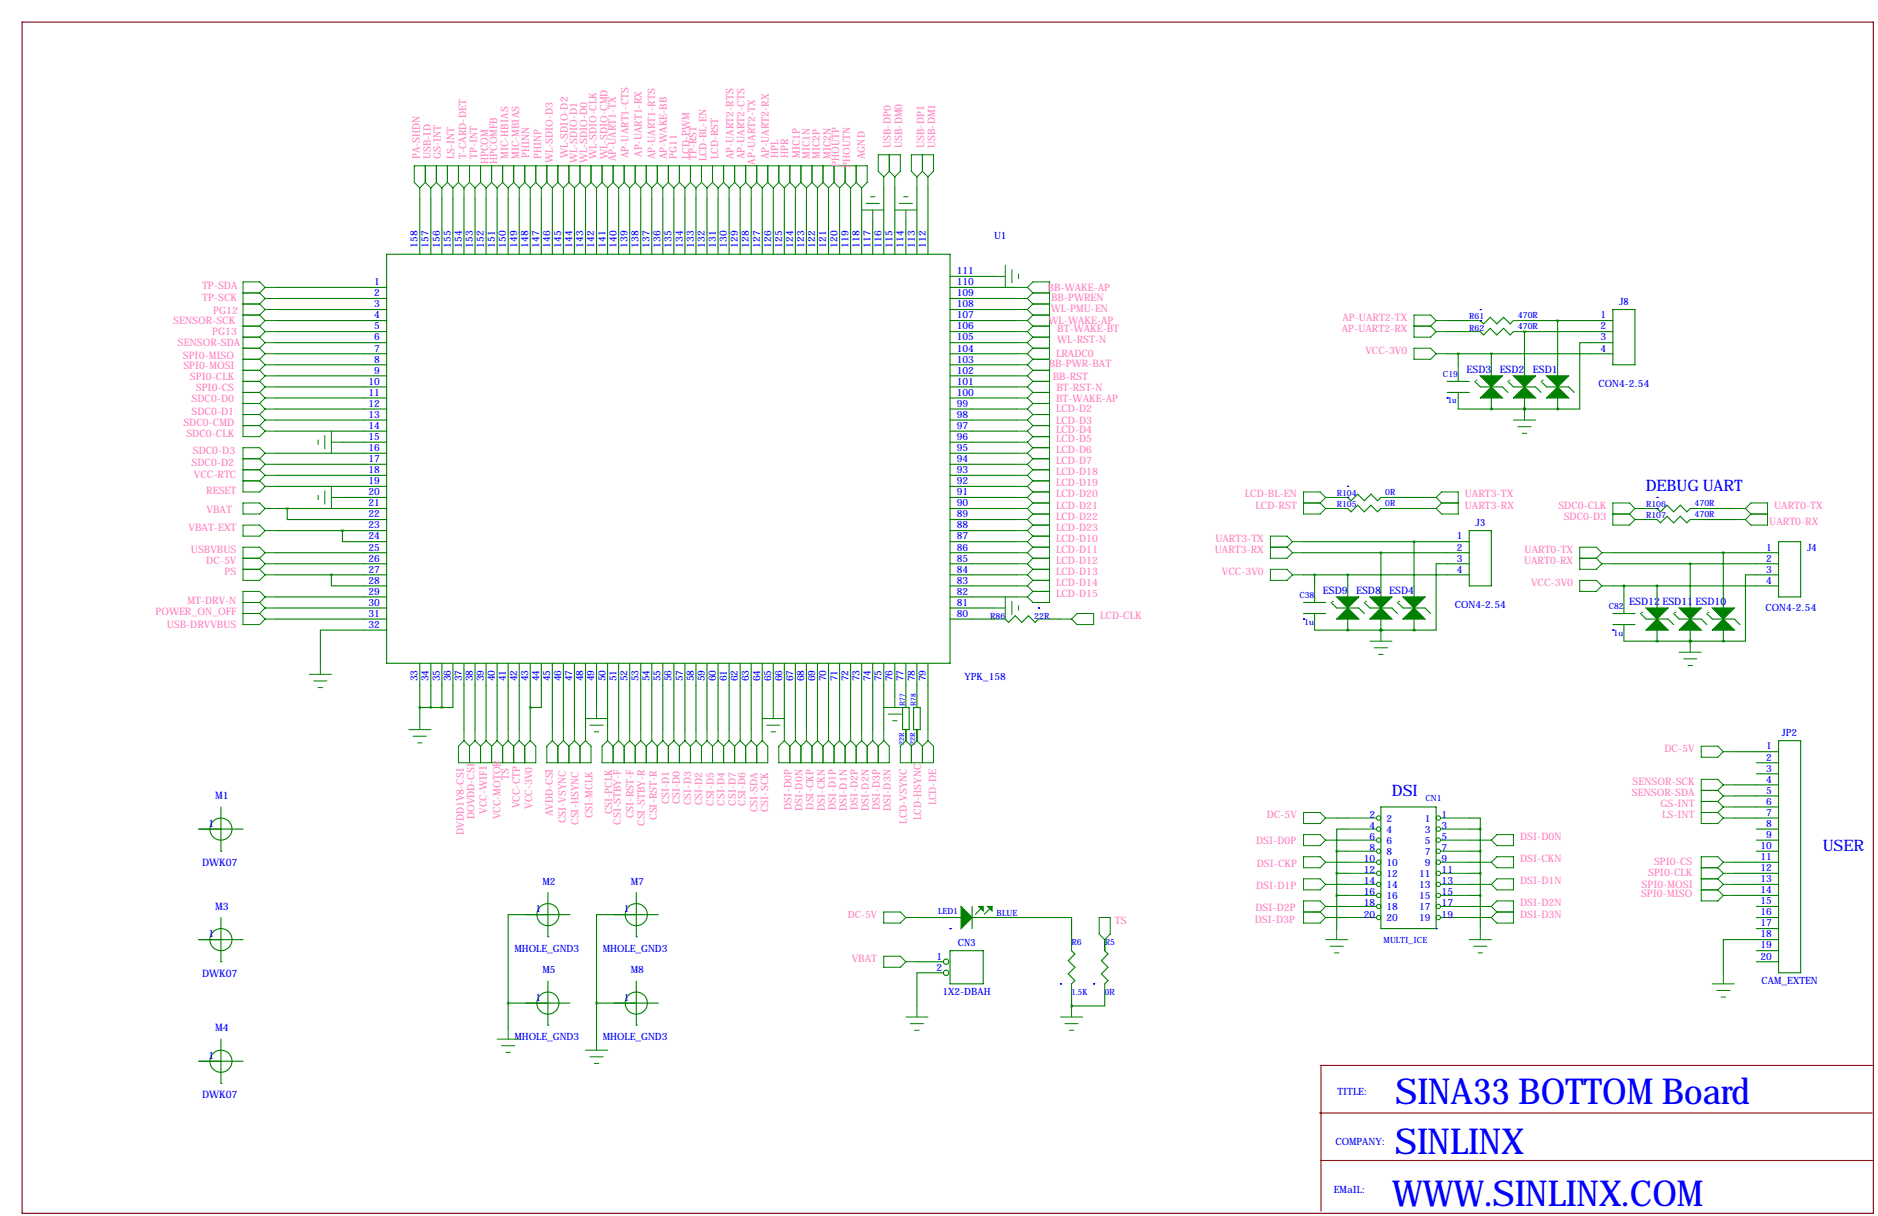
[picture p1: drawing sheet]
<svg xmlns="http://www.w3.org/2000/svg" width="432mm" height="279mm" viewBox="0 0 432 279" stroke-linecap="round" stroke-linejoin="round" font-family="sans-serif">
<defs><g id="words">
<g font-size="8.2" fill="#00f">
<text x="320.8" y="253.7">SINA33 BOTTOM Board</text>
<text x="320.7" y="265.1">SINLINX</text>
<text x="320.1" y="277.1">WWW.SINLINX.COM</text>
</g>
<g font-size="3.6" fill="#00f">
<text x="378.4" y="112.8">DEBUG UART</text>
<text x="320" y="182.9">DSI</text>
<text x="419.1" y="195.6">USER</text>
</g>
<g font-size="2.4" fill="#ff80c0">
<text x="204.9" y="34" transform="rotate(-90 204.9 34)">USB-DP0</text>
<text x="207.4" y="34" transform="rotate(-90 207.4 34)">USB-DM0</text>
<text x="212.5" y="34" transform="rotate(-90 212.5 34)">USB-DP1</text>
<text x="215" y="34" transform="rotate(-90 215 34)">USB-DM1</text>
<text x="96.5" y="36.6" transform="rotate(-90 96.5 36.6)">PA-SHDN</text>
<text x="99.1" y="36.6" transform="rotate(-90 99.1 36.6)">USB-ID</text>
<text x="101.3" y="36.6" transform="rotate(-90 101.3 36.6)">GS-INT</text>
<text x="104.4" y="36.6" transform="rotate(-90 104.4 36.6)">LS-INT</text>
<text x="107.2" y="36.6" transform="rotate(-90 107.2 36.6)">T-CARD-DET</text>
<text x="109.7" y="36.6" transform="rotate(-90 109.7 36.6)">TP-INT</text>
<text x="112.3" y="37.7" transform="rotate(-90 112.3 37.7)">HPCOM</text>
<text x="114.3" y="37.7" transform="rotate(-90 114.3 37.7)">HPCOMFB</text>
<text x="116.8" y="36.6" transform="rotate(-90 116.8 36.6)">MIC-HBIAS</text>
<text x="119.4" y="36.6" transform="rotate(-90 119.4 36.6)">MIC-MBIAS</text>
<text x="121.7" y="36.3" transform="rotate(-90 121.7 36.3)">PHINN</text>
<text x="124.5" y="36.6" transform="rotate(-90 124.5 36.6)">PHINP</text>
<text x="127.1" y="37.5" transform="rotate(-90 127.1 37.5)">WL-SDIO-D3</text>
<text x="130.6" y="36.3" transform="rotate(-90 130.6 36.3)">WL-SDIO-D2</text>
<text x="132.7" y="37.5" transform="rotate(-90 132.7 37.5)">WL-SDIO-D1</text>
<text x="135" y="37.5" transform="rotate(-90 135 37.5)">WL-SDIO-D0</text>
<text x="137.2" y="36.6" transform="rotate(-90 137.2 36.6)">WL-SDIO-CLK</text>
<text x="139.7" y="36.6" transform="rotate(-90 139.7 36.6)">WL-SDIO-CMD</text>
<text x="141.6" y="37" transform="rotate(-90 141.6 37)">AP-UART1-TX</text>
<text x="144.5" y="36.3" transform="rotate(-90 144.5 36.3)">AP-UART1-CTS</text>
<text x="147.6" y="36.1" transform="rotate(-90 147.6 36.1)">AP-UART1-RX</text>
<text x="150.6" y="36.6" transform="rotate(-90 150.6 36.6)">AP-UART1-RTS</text>
<text x="153.3" y="36.6" transform="rotate(-90 153.3 36.6)">AP-WAKE-BB</text>
<text x="155.6" y="36.6" transform="rotate(-90 155.6 36.6)">PG11</text>
<text x="158.5" y="36.6" transform="rotate(-90 158.5 36.6)">LCD-PWM</text>
<text x="160.2" y="36.8" transform="rotate(-90 160.2 36.8)">TP-RST</text>
<text x="162.4" y="37.1" transform="rotate(-90 162.4 37.1)">LCD-BL-EN</text>
<text x="165.1" y="36.6" transform="rotate(-90 165.1 36.6)">LCD-RST</text>
<text x="168.7" y="36.6" transform="rotate(-90 168.7 36.6)">AP-UART2-RTS</text>
<text x="171.2" y="36.6" transform="rotate(-90 171.2 36.6)">AP-UART2-CTS</text>
<text x="173.6" y="37.8" transform="rotate(-90 173.6 37.8)">AP-UART2-TX</text>
<text x="176.8" y="36.6" transform="rotate(-90 176.8 36.6)">AP-UART2-RX</text>
<text x="179" y="36.3" transform="rotate(-90 179 36.3)">HPL</text>
<text x="181.2" y="36.3" transform="rotate(-90 181.2 36.3)">HPR</text>
<text x="183.9" y="36.3" transform="rotate(-90 183.9 36.3)">MIC1P</text>
<text x="186.2" y="36.6" transform="rotate(-90 186.2 36.6)">MIC1N</text>
<text x="188.5" y="36.6" transform="rotate(-90 188.5 36.6)">MIC2P</text>
<text x="191" y="36.6" transform="rotate(-90 191 36.6)">MIC2N</text>
<text x="192.9" y="38.3" transform="rotate(-90 192.9 38.3)">PHOUTP</text>
<text x="195.5" y="38.6" transform="rotate(-90 195.5 38.6)">PHOUTN</text>
<text x="198.9" y="36.6" transform="rotate(-90 198.9 36.6)">AGND</text>
<text x="46.5" y="66.4">TP-SDA</text>
<text x="46.5" y="69.2">TP-SCK</text>
<text x="240.9" y="66.8">BB-WAKE-AP</text>
<text x="241.6" y="71.6">WL-PMU-EN</text>
<text x="241.7" y="69.1">BB-PWREN</text>
<text x="39.8" y="74.4">SENSOR-SCK</text>
<text x="48.8" y="77">PG13</text>
<text x="49" y="72.1">PG12</text>
<text x="241.1" y="74.4">WL-WAKE-AP</text>
<text x="243.1" y="76.3">BT-WAKE-BT</text>
<text x="308.5" y="76.2">AP-UART2-RX</text>
<text x="308.7" y="73.7">AP-UART2-TX</text>
<text x="40.9" y="79.5">SENSOR-SDA</text>
<text x="42" y="82.5">SPI0-MISO</text>
<text x="242.8" y="82">LRADC0</text>
<text x="243.1" y="78.9">WL-RST-N</text>
<text x="314" y="81.3">VCC-3V0</text>
<text x="42.2" y="84.7">SPI0-MOSI</text>
<text x="43.7" y="87.4">SPI0-CLK</text>
<text x="45" y="89.9">SPI0-CS</text>
<text x="241.1" y="84.2">BB-PWR-BAT</text>
<text x="242" y="87.3">BB-RST</text>
<text x="242.9" y="89.8">BT-RST-N</text>
<text x="44.1" y="95.2">SDC0-D1</text>
<text x="44.1" y="92.5">SDC0-D0</text>
<text x="242.8" y="94.7">LCD-D2</text>
<text x="242.8" y="92.5">BT-WAKE-AP</text>
<text x="42.2" y="97.8">SDC0-CMD</text>
<text x="42.8" y="100.3">SDC0-CLK</text>
<text x="242.8" y="101.6">LCD-D5</text>
<text x="242.8" y="97.5">LCD-D3</text>
<text x="242.8" y="99.6">LCD-D4</text>
<text x="44.1" y="107.1">SDC0-D2</text>
<text x="44.3" y="104.3">SDC0-D3</text>
<text x="242.8" y="104.1">LCD-D6</text>
<text x="242.8" y="106.7">LCD-D7</text>
<text x="44.6" y="109.9">VCC-RTC</text>
<text x="47.4" y="113.4">RESET</text>
<text x="242.8" y="109.2">LCD-D18</text>
<text x="242.8" y="111.8">LCD-D19</text>
<text x="47.5" y="117.9">VBAT</text>
<text x="242.8" y="116.8">LCD-D21</text>
<text x="242.8" y="119.4">LCD-D22</text>
<text x="242.8" y="114.3">LCD-D20</text>
<text x="286.2" y="114.3">LCD-BL-EN</text>
<text x="288.7" y="116.8">LCD-RST</text>
<text x="336.8" y="114.3">UART3-TX</text>
<text x="336.8" y="116.8">UART3-RX</text>
<text x="358.3" y="116.8">SDC0-CLK</text>
<text x="359.5" y="119.4">SDC0-D3</text>
<text x="407.9" y="116.8">UART0-TX</text>
<text x="43.4" y="121.9">VBAT-EXT</text>
<text x="242.8" y="121.9">LCD-D23</text>
<text x="242.8" y="124.5">LCD-D10</text>
<text x="279.4" y="124.5">UART3-TX</text>
<text x="406.8" y="120.6">UART0-RX</text>
<text x="43.9" y="127">USBVBUS</text>
<text x="47.4" y="129.5">DC-5V</text>
<text x="242.8" y="127">LCD-D11</text>
<text x="242.8" y="129.5">LCD-D12</text>
<text x="279.3" y="127">UART3-RX</text>
<text x="350.4" y="129.5">UART0-RX</text>
<text x="350.6" y="127">UART0-TX</text>
<text x="51.6" y="132.1">PS</text>
<text x="242.8" y="132.1">LCD-D13</text>
<text x="242.8" y="134.6">LCD-D14</text>
<text x="242.8" y="137.2">LCD-D15</text>
<text x="280.9" y="132.1">VCC-3V0</text>
<text x="352.1" y="134.6">VCC-3V0</text>
<text x="35.7" y="141.4">POWER_ON_OFF</text>
<text x="43.1" y="138.8">MT-DRV-N</text>
<text x="253" y="142.2">LCD-CLK</text>
<text x="38.3" y="144.3">USB-DRVVBUS</text>
<text x="382.7" y="172.7">DC-5V</text>
<text x="117" y="179.2" transform="rotate(-90 117 179.2)">TS</text>
<text x="119.5" y="185.7" transform="rotate(-90 119.5 185.7)">VCC-CTP</text>
<text x="122.4" y="185.8" transform="rotate(-90 122.4 185.8)">VCC-3V0</text>
<text x="153.9" y="184.8" transform="rotate(-90 153.9 184.8)">CSI-D1</text>
<text x="156.3" y="184.8" transform="rotate(-90 156.3 184.8)">CSI-D0</text>
<text x="158.9" y="185" transform="rotate(-90 158.9 185)">CSI-D3</text>
<text x="161.4" y="185" transform="rotate(-90 161.4 185)">CSI-D2</text>
<text x="164.1" y="185.2" transform="rotate(-90 164.1 185.2)">CSI-D5</text>
<text x="166.6" y="185.1" transform="rotate(-90 166.6 185.1)">CSI-D4</text>
<text x="169.1" y="185.1" transform="rotate(-90 169.1 185.1)">CSI-D7</text>
<text x="171.4" y="185.2" transform="rotate(-90 171.4 185.2)">CSI-D6</text>
<text x="215.2" y="185.1" transform="rotate(-90 215.2 185.1)">LCD-DE</text>
<text x="375.2" y="182.9">SENSOR-SDA</text>
<text x="375.4" y="180.3">SENSOR-SCK</text>
<text x="381.8" y="185.4">GS-INT</text>
<text x="106.7" y="191.9" transform="rotate(-90 106.7 191.9)">DVDD1V8-CSI</text>
<text x="109.1" y="188.2" transform="rotate(-90 109.1 188.2)">DOVDD-CSI</text>
<text x="111.9" y="186.9" transform="rotate(-90 111.9 186.9)">VCC-WIFI</text>
<text x="115.1" y="188.2" transform="rotate(-90 115.1 188.2)">VCC-MOTOR</text>
<text x="127.1" y="187.6" transform="rotate(-90 127.1 187.6)">AVDD-CSI</text>
<text x="130.1" y="189.2" transform="rotate(-90 130.1 189.2)">CSI-VSYNC</text>
<text x="133" y="189.6" transform="rotate(-90 133 189.6)">CSI-HSYNC</text>
<text x="136.2" y="188" transform="rotate(-90 136.2 188)">CSI-MCLK</text>
<text x="140.7" y="187.1" transform="rotate(-90 140.7 187.1)">CSI-PCLK</text>
<text x="142.7" y="189.5" transform="rotate(-90 142.7 189.5)">CSI-STBY-F</text>
<text x="145.6" y="188" transform="rotate(-90 145.6 188)">CSI-RST-F</text>
<text x="148.3" y="189.8" transform="rotate(-90 148.3 189.8)">CSI-STBY-R</text>
<text x="151" y="188.4" transform="rotate(-90 151 188.4)">CSI-RST-R</text>
<text x="174.2" y="186.7" transform="rotate(-90 174.2 186.7)">CSI-SDA</text>
<text x="176.6" y="186.6" transform="rotate(-90 176.6 186.6)">CSI-SCK</text>
<text x="182" y="186" transform="rotate(-90 182 186)">DSI-D0P</text>
<text x="184.5" y="186.3" transform="rotate(-90 184.5 186.3)">DSI-D0N</text>
<text x="187.1" y="186" transform="rotate(-90 187.1 186)">DSI-CKP</text>
<text x="189.6" y="186.3" transform="rotate(-90 189.6 186.3)">DSI-CKN</text>
<text x="192.2" y="186" transform="rotate(-90 192.2 186)">DSI-D1P</text>
<text x="194.7" y="186.3" transform="rotate(-90 194.7 186.3)">DSI-D1N</text>
<text x="197.2" y="186" transform="rotate(-90 197.2 186)">DSI-D2P</text>
<text x="199.8" y="186.3" transform="rotate(-90 199.8 186.3)">DSI-D2N</text>
<text x="202.3" y="186" transform="rotate(-90 202.3 186)">DSI-D3P</text>
<text x="204.9" y="186.3" transform="rotate(-90 204.9 186.3)">DSI-D3N</text>
<text x="208.5" y="189.2" transform="rotate(-90 208.5 189.2)">LCD-VSYNC</text>
<text x="211.8" y="188.4" transform="rotate(-90 211.8 188.4)">LCD-HSYNC</text>
<text x="291.3" y="188">DC-5V</text>
<text x="382.2" y="188">LS-INT</text>
<text x="288.8" y="193.8">DSI-D0P</text>
<text x="349.5" y="193">DSI-D0N</text>
<text x="289" y="199.1">DSI-CKP</text>
<text x="349.5" y="203.2">DSI-D1N</text>
<text x="349.5" y="198.1">DSI-CKN</text>
<text x="377.4" y="204">SPI0-MOSI</text>
<text x="378.9" y="201.3">SPI0-CLK</text>
<text x="380.3" y="198.8">SPI0-CS</text>
<text x="288.7" y="209.4">DSI-D2P</text>
<text x="288.8" y="204.3">DSI-D1P</text>
<text x="349.5" y="208.3">DSI-D2N</text>
<text x="377.3" y="206.1">SPI0-MISO</text>
<text x="256.4" y="212.3">TS</text>
<text x="288.5" y="212">DSI-D3P</text>
<text x="349.5" y="210.8">DSI-D3N</text>
<text x="195.8" y="221">VBAT</text>
</g>
<g font-size="2.4" fill="#00f">
<text x="337.2" y="85.6">ESD3</text>
<text x="344.8" y="85.6">ESD2</text>
<text x="352.4" y="85.6">ESD1</text>
<text x="304.2" y="136.4">ESD9</text>
<text x="311.8" y="136.4">ESD8</text>
<text x="319.4" y="136.4">ESD4</text>
<text x="374.6" y="139">ESD12 ESD11</text>
<text x="389.9" y="139">ESD10</text>
<text x="49.5" y="183.6">M1</text>
<text x="47.9" y="190">1</text>
<text x="46.5" y="199">DWK07</text>
<text x="49.5" y="209">M3</text>
<text x="47.9" y="215.4">1</text>
<text x="46.5" y="224.4">DWK07</text>
<text x="49.5" y="237">M4</text>
<text x="47.9" y="243.3">1</text>
<text x="46.5" y="252.4">DWK07</text>
</g>
<g font-size="2.3" fill="#00f">
<text x="96" y="56.9" transform="rotate(-90 96 56.9)">158</text>
<text x="98.6" y="56.9" transform="rotate(-90 98.6 56.9)">157</text>
<text x="101.1" y="56.9" transform="rotate(-90 101.1 56.9)">156</text>
<text x="103.6" y="56.9" transform="rotate(-90 103.6 56.9)">155</text>
<text x="106.2" y="56.9" transform="rotate(-90 106.2 56.9)">154</text>
<text x="108.7" y="56.9" transform="rotate(-90 108.7 56.9)">153</text>
<text x="111.3" y="56.9" transform="rotate(-90 111.3 56.9)">152</text>
<text x="113.8" y="56.9" transform="rotate(-90 113.8 56.9)">151</text>
<text x="116.3" y="56.9" transform="rotate(-90 116.3 56.9)">150</text>
<text x="118.9" y="56.9" transform="rotate(-90 118.9 56.9)">149</text>
<text x="121.4" y="56.9" transform="rotate(-90 121.4 56.9)">148</text>
<text x="124" y="56.9" transform="rotate(-90 124 56.9)">147</text>
<text x="126.5" y="56.9" transform="rotate(-90 126.5 56.9)">146</text>
<text x="129" y="56.9" transform="rotate(-90 129 56.9)">145</text>
<text x="131.6" y="56.9" transform="rotate(-90 131.6 56.9)">144</text>
<text x="134.1" y="56.9" transform="rotate(-90 134.1 56.9)">143</text>
<text x="136.7" y="56.9" transform="rotate(-90 136.7 56.9)">142</text>
<text x="139.2" y="56.9" transform="rotate(-90 139.2 56.9)">141</text>
<text x="141.7" y="56.9" transform="rotate(-90 141.7 56.9)">140</text>
<text x="144.3" y="56.9" transform="rotate(-90 144.3 56.9)">139</text>
<text x="146.8" y="56.9" transform="rotate(-90 146.8 56.9)">138</text>
<text x="149.4" y="56.9" transform="rotate(-90 149.4 56.9)">137</text>
<text x="151.9" y="56.9" transform="rotate(-90 151.9 56.9)">136</text>
<text x="154.4" y="56.9" transform="rotate(-90 154.4 56.9)">135</text>
<text x="157" y="56.9" transform="rotate(-90 157 56.9)">134</text>
<text x="159.5" y="56.9" transform="rotate(-90 159.5 56.9)">133</text>
<text x="162.1" y="56.9" transform="rotate(-90 162.1 56.9)">132</text>
<text x="164.6" y="56.9" transform="rotate(-90 164.6 56.9)">131</text>
<text x="167.1" y="56.9" transform="rotate(-90 167.1 56.9)">130</text>
<text x="169.7" y="56.9" transform="rotate(-90 169.7 56.9)">129</text>
<text x="172.2" y="56.9" transform="rotate(-90 172.2 56.9)">128</text>
<text x="174.8" y="56.9" transform="rotate(-90 174.8 56.9)">127</text>
<text x="177.3" y="56.9" transform="rotate(-90 177.3 56.9)">126</text>
<text x="179.8" y="56.9" transform="rotate(-90 179.8 56.9)">125</text>
<text x="182.4" y="56.9" transform="rotate(-90 182.4 56.9)">124</text>
<text x="184.9" y="56.9" transform="rotate(-90 184.9 56.9)">123</text>
<text x="187.5" y="56.9" transform="rotate(-90 187.5 56.9)">122</text>
<text x="190" y="56.9" transform="rotate(-90 190 56.9)">121</text>
<text x="192.5" y="56.9" transform="rotate(-90 192.5 56.9)">120</text>
<text x="195.1" y="56.9" transform="rotate(-90 195.1 56.9)">119</text>
<text x="197.6" y="56.9" transform="rotate(-90 197.6 56.9)">118</text>
<text x="200.2" y="56.9" transform="rotate(-90 200.2 56.9)">117</text>
<text x="202.7" y="56.9" transform="rotate(-90 202.7 56.9)">116</text>
<text x="205.2" y="56.9" transform="rotate(-90 205.2 56.9)">115</text>
<text x="207.8" y="56.9" transform="rotate(-90 207.8 56.9)">114</text>
<text x="210.3" y="56.9" transform="rotate(-90 210.3 56.9)">113</text>
<text x="212.9" y="56.9" transform="rotate(-90 212.9 56.9)">112</text>
<text x="228.6" y="54.9">U1</text>
<text x="86.1" y="65.5">1</text>
<text x="220" y="63">111</text>
<text x="220" y="65.5">110</text>
<text x="86.1" y="68.1">2</text>
<text x="86.1" y="70.6">3</text>
<text x="220" y="68.1">109</text>
<text x="220" y="70.6">108</text>
<text x="372.3" y="70.1">J8</text>
<text x="86.1" y="73.2">4</text>
<text x="86.1" y="75.7">5</text>
<text x="220" y="73.2">107</text>
<text x="220" y="75.7">106</text>
<text x="368" y="73.2">1</text>
<text x="368" y="75.7">2</text>
<text x="86.1" y="78.2">6</text>
<text x="86.1" y="80.8">7</text>
<text x="86.1" y="83.3">8</text>
<text x="220" y="78.2">105</text>
<text x="220" y="80.8">104</text>
<text x="220" y="83.3">103</text>
<text x="368" y="78.2">3</text>
<text x="368" y="80.8">4</text>
<text x="84.7" y="88.4">10</text>
<text x="86.1" y="85.9">9</text>
<text x="220" y="85.9">102</text>
<text x="220" y="88.4">101</text>
<text x="367.5" y="89">CON4-2.54</text>
<text x="84.7" y="90.9">11</text>
<text x="84.7" y="93.5">12</text>
<text x="220" y="90.9">100</text>
<text x="220" y="93.5">99</text>
<text x="84.7" y="96">13</text>
<text x="84.7" y="98.6">14</text>
<text x="84.7" y="101.1">15</text>
<text x="220" y="96">98</text>
<text x="220" y="98.6">97</text>
<text x="220" y="101.1">96</text>
<text x="84.7" y="103.6">16</text>
<text x="84.7" y="106.2">17</text>
<text x="220" y="103.6">95</text>
<text x="220" y="106.2">94</text>
<text x="84.7" y="108.7">18</text>
<text x="84.7" y="111.3">19</text>
<text x="84.7" y="113.8">20</text>
<text x="220" y="108.7">93</text>
<text x="220" y="111.3">92</text>
<text x="220" y="113.8">91</text>
<text x="84.7" y="116.3">21</text>
<text x="84.7" y="118.9">22</text>
<text x="220" y="116.3">90</text>
<text x="220" y="118.9">89</text>
<text x="84.7" y="121.4">23</text>
<text x="84.7" y="124">24</text>
<text x="220" y="121.4">88</text>
<text x="220" y="124">87</text>
<text x="335" y="124">1</text>
<text x="339.2" y="120.9">J3</text>
<text x="84.7" y="126.5">25</text>
<text x="84.7" y="129">26</text>
<text x="84.7" y="131.6">27</text>
<text x="220" y="126.5">86</text>
<text x="220" y="129">85</text>
<text x="220" y="131.6">84</text>
<text x="335" y="126.5">2</text>
<text x="335" y="129">3</text>
<text x="335" y="131.6">4</text>
<text x="406.1" y="126.5">1</text>
<text x="406.1" y="129">2</text>
<text x="406.1" y="131.6">3</text>
<text x="415.5" y="126.6">J4</text>
<text x="84.7" y="134.1">28</text>
<text x="84.7" y="136.7">29</text>
<text x="220" y="134.1">83</text>
<text x="220" y="136.7">82</text>
<text x="406.1" y="134.1">4</text>
<text x="84.7" y="139.2">30</text>
<text x="84.7" y="141.7">31</text>
<text x="220" y="139.2">81</text>
<text x="220" y="141.7">80</text>
<text x="334.5" y="139.8">CON4-2.54</text>
<text x="405.9" y="140.5">CON4-2.54</text>
<text x="84.7" y="144.3">32</text>
<text x="96" y="156.6" transform="rotate(-90 96 156.6)">33</text>
<text x="98.6" y="156.6" transform="rotate(-90 98.6 156.6)">34</text>
<text x="101.1" y="156.6" transform="rotate(-90 101.1 156.6)">35</text>
<text x="103.6" y="156.6" transform="rotate(-90 103.6 156.6)">36</text>
<text x="106.2" y="156.6" transform="rotate(-90 106.2 156.6)">37</text>
<text x="108.7" y="156.6" transform="rotate(-90 108.7 156.6)">38</text>
<text x="111.3" y="156.6" transform="rotate(-90 111.3 156.6)">39</text>
<text x="113.8" y="156.6" transform="rotate(-90 113.8 156.6)">40</text>
<text x="116.3" y="156.6" transform="rotate(-90 116.3 156.6)">41</text>
<text x="118.9" y="156.6" transform="rotate(-90 118.9 156.6)">42</text>
<text x="121.4" y="156.6" transform="rotate(-90 121.4 156.6)">43</text>
<text x="124" y="156.6" transform="rotate(-90 124 156.6)">44</text>
<text x="126.5" y="156.6" transform="rotate(-90 126.5 156.6)">45</text>
<text x="129" y="156.6" transform="rotate(-90 129 156.6)">46</text>
<text x="131.6" y="156.6" transform="rotate(-90 131.6 156.6)">47</text>
<text x="134.1" y="156.6" transform="rotate(-90 134.1 156.6)">48</text>
<text x="136.7" y="156.6" transform="rotate(-90 136.7 156.6)">49</text>
<text x="139.2" y="156.6" transform="rotate(-90 139.2 156.6)">50</text>
<text x="141.7" y="156.6" transform="rotate(-90 141.7 156.6)">51</text>
<text x="144.3" y="156.6" transform="rotate(-90 144.3 156.6)">52</text>
<text x="146.8" y="156.6" transform="rotate(-90 146.8 156.6)">53</text>
<text x="149.4" y="156.6" transform="rotate(-90 149.4 156.6)">54</text>
<text x="151.9" y="156.6" transform="rotate(-90 151.9 156.6)">55</text>
<text x="154.4" y="156.6" transform="rotate(-90 154.4 156.6)">56</text>
<text x="157" y="156.6" transform="rotate(-90 157 156.6)">57</text>
<text x="159.5" y="156.6" transform="rotate(-90 159.5 156.6)">58</text>
<text x="162.1" y="156.6" transform="rotate(-90 162.1 156.6)">59</text>
<text x="164.6" y="156.6" transform="rotate(-90 164.6 156.6)">60</text>
<text x="167.1" y="156.6" transform="rotate(-90 167.1 156.6)">61</text>
<text x="169.7" y="156.6" transform="rotate(-90 169.7 156.6)">62</text>
<text x="172.2" y="156.6" transform="rotate(-90 172.2 156.6)">63</text>
<text x="174.8" y="156.6" transform="rotate(-90 174.8 156.6)">64</text>
<text x="177.3" y="156.6" transform="rotate(-90 177.3 156.6)">65</text>
<text x="179.8" y="156.6" transform="rotate(-90 179.8 156.6)">66</text>
<text x="182.4" y="156.6" transform="rotate(-90 182.4 156.6)">67</text>
<text x="184.9" y="156.6" transform="rotate(-90 184.9 156.6)">68</text>
<text x="187.5" y="156.6" transform="rotate(-90 187.5 156.6)">69</text>
<text x="190" y="156.6" transform="rotate(-90 190 156.6)">70</text>
<text x="192.5" y="156.6" transform="rotate(-90 192.5 156.6)">71</text>
<text x="195.1" y="156.6" transform="rotate(-90 195.1 156.6)">72</text>
<text x="197.6" y="156.6" transform="rotate(-90 197.6 156.6)">73</text>
<text x="200.2" y="156.6" transform="rotate(-90 200.2 156.6)">74</text>
<text x="202.7" y="156.6" transform="rotate(-90 202.7 156.6)">75</text>
<text x="205.2" y="156.6" transform="rotate(-90 205.2 156.6)">76</text>
<text x="207.8" y="156.6" transform="rotate(-90 207.8 156.6)">77</text>
<text x="210.3" y="156.6" transform="rotate(-90 210.3 156.6)">78</text>
<text x="212.9" y="156.6" transform="rotate(-90 212.9 156.6)">79</text>
<text x="221.8" y="156.2">YPK_158</text>
<text x="406.1" y="172.2">1</text>
<text x="409.7" y="169.2">JP2</text>
<text x="406.1" y="174.8">2</text>
<text x="406.1" y="177.3">3</text>
<text x="406.1" y="179.8">4</text>
<text x="406.1" y="182.4">5</text>
<text x="406.1" y="184.9">6</text>
<text x="314.9" y="188">2</text>
<text x="314.9" y="190.5">4</text>
<text x="318.8" y="188.8">2</text>
<text x="318.8" y="191.3">4</text>
<text x="327.6" y="188.8">1</text>
<text x="327.6" y="191.3">3</text>
<text x="331.5" y="188">1</text>
<text x="331.5" y="190.5">3</text>
<text x="406.1" y="187.5">7</text>
<text x="406.1" y="190">8</text>
<text x="314.9" y="193">6</text>
<text x="314.9" y="195.6">8</text>
<text x="318.8" y="193.8">6</text>
<text x="318.8" y="196.4">8</text>
<text x="327.6" y="193.8">5</text>
<text x="327.6" y="196.4">7</text>
<text x="331.5" y="193">5</text>
<text x="331.5" y="195.6">7</text>
<text x="404.8" y="195.1">10</text>
<text x="404.8" y="197.6">11</text>
<text x="406.1" y="192.5">9</text>
<text x="124.7" y="203.3">M2</text>
<text x="145" y="203.3">M7</text>
<text x="313.6" y="198.1">10</text>
<text x="313.6" y="200.7">12</text>
<text x="313.6" y="203.2">14</text>
<text x="318.8" y="198.9">10</text>
<text x="318.8" y="201.5">12</text>
<text x="326.3" y="201.5">11</text>
<text x="327.6" y="198.9">9</text>
<text x="331.5" y="198.1">9</text>
<text x="331.5" y="200.7">11</text>
<text x="331.5" y="203.2">13</text>
<text x="404.8" y="200.2">12</text>
<text x="404.8" y="202.7">13</text>
<text x="123.1" y="209.7">1</text>
<text x="143.5" y="209.7">1</text>
<text x="313.6" y="205.7">16</text>
<text x="313.6" y="208.3">18</text>
<text x="318.8" y="204">14</text>
<text x="318.8" y="206.5">16</text>
<text x="318.8" y="209.1">18</text>
<text x="326.3" y="204">13</text>
<text x="326.3" y="206.5">15</text>
<text x="326.3" y="209.1">17</text>
<text x="331.5" y="205.7">15</text>
<text x="331.5" y="208.3">17</text>
<text x="404.8" y="205.2">14</text>
<text x="404.8" y="207.8">15</text>
<text x="313.6" y="210.8">20</text>
<text x="318.8" y="211.6">20</text>
<text x="326.3" y="211.6">19</text>
<text x="331.5" y="210.8">19</text>
<text x="404.8" y="210.3">16</text>
<text x="404.8" y="212.9">17</text>
<text x="404.8" y="215.4">18</text>
<text x="118.3" y="218.6">MHOLE_GND3</text>
<text x="138.6" y="218.6">MHOLE_GND3</text>
<text x="215.3" y="220.6">1</text>
<text x="220.2" y="217.4">CN3</text>
<text x="404.8" y="217.9">19</text>
<text x="404.8" y="220.5">20</text>
<text x="124.7" y="223.6">M5</text>
<text x="145" y="223.6">M8</text>
<text x="215.3" y="223.2">2</text>
<text x="405" y="226.1">CAM_EXTEN</text>
<text x="123.1" y="230">1</text>
<text x="143.5" y="230">1</text>
<text x="216.7" y="228.7">1X2-DBAH</text>
<text x="118.3" y="238.9">MHOLE_GND3</text>
<text x="138.6" y="238.9">MHOLE_GND3</text>
<text x="307.5" y="251.6">TITLE:</text>
<text x="307" y="263">COMPANY:</text>
<text x="306.7" y="274.1">EMaIL:</text>
</g>
<text font-size="2.3" fill="#ff80c0" x="195" y="210.8">DC-5V</text>
<g font-size="2" fill="#00f">
<text x="337.8" y="73.4">R61</text>
<text x="337.8" y="75.9">R62</text>
<text x="349" y="73.2">470R</text>
<text x="349" y="75.7">470R</text>
<text x="331.8" y="86.5">C19</text>
<text x="332.9" y="92.7">1u</text>
<text x="318.5" y="113.8">0R</text>
<text x="307.3" y="114">R104</text>
<text x="307.3" y="116.6">R105</text>
<text x="318.5" y="116.3">0R</text>
<text x="378.5" y="116.6">R106</text>
<text x="378.5" y="119.1">R107</text>
<text x="389.6" y="116.3">470R</text>
<text x="389.6" y="118.9">470R</text>
<text x="298.8" y="137.3">C38</text>
<text x="227.6" y="142.2">R86</text>
<text x="237.8" y="142.2">22R</text>
<text x="299.9" y="143.5">1u</text>
<text x="369.9" y="139.9">C82</text>
<text x="371" y="146">1u</text>
<text x="327.7" y="184.1">CN1</text>
<text x="215.7" y="210">LED1</text>
<text x="229.2" y="210.4">BLUE</text>
<text x="246.4" y="217.2">R6</text>
<text x="254" y="217.2">R5</text>
<text x="318.1" y="216.7">MULTI_ICE</text>
<text x="246.4" y="228.6">1.5K</text>
<text x="254" y="228.6">0R</text>
</g>
<g font-size="1.6" fill="#00f">
<text x="208" y="162.2" transform="rotate(-90 208 162.2)">R77</text>
<text x="210.6" y="162.2" transform="rotate(-90 210.6 162.2)">R78</text>
<text x="207.9" y="171.1" transform="rotate(-90 207.9 171.1)">22R</text>
<text x="210.4" y="171.1" transform="rotate(-90 210.4 171.1)">22R</text>
</g>
</g></defs>
<path d="M5.1 5.1h425.6v273.7h-425.6zM303.4 255.7h127M303.5 244.8h127M303.7 245.1v33.2M303.6 266.6h127" fill="none" stroke="#800000" stroke-width=".25"/>
<g fill="none" stroke="#008000" stroke-width=".25">
<path d="M88.9 58.4h129.5v94h-129.5zM96.5 45.7v12.7M99.1 45.7v12.7M101.6 45.7v12.7M104.1 45.7v12.7M106.7 45.7v12.7M109.2 45.7v12.7M111.8 45.7v12.7M114.3 45.7v12.7M116.8 45.7v12.7M119.4 45.7v12.7M121.9 45.7v12.7"/>
<path d="M124.5 45.7v12.7M127 45.7v12.7M129.5 45.7v12.7M132.1 45.7v12.7M134.6 45.7v12.7M137.2 45.7v12.7M139.7 45.7v12.7M142.2 45.7v12.7M144.8 45.7v12.7M147.3 45.7v12.7M149.9 45.7v12.7M152.4 45.7v12.7"/>
<path d="M154.9 45.7v12.7M157.5 45.7v12.7M160 45.7v12.7M162.6 45.7v12.7M165.1 45.7v12.7M167.6 45.7v12.7M170.2 45.7v12.7M172.7 45.7v12.7M175.3 45.7v12.7M177.8 45.7v12.7M180.3 45.7v12.7M182.9 45.7v12.7"/>
<path d="M185.4 45.7v12.7M188 45.7v12.7M190.5 45.7v12.7M193 45.7v12.7M195.6 45.7v12.7M198.1 45.7v12.7M200.7 50.8v7.6M203.2 43.2v15.2M205.7 43.2v15.2M208.3 50.8v7.6M210.8 43.2v15.2M213.4 43.2v15.2"/>
<path d="M63.5 66h25.4M63.5 68.6h25.4M63.5 71.1h25.4M63.5 73.7h25.4M63.5 76.2h25.4M63.5 78.7h25.4M218.4 66h15.3M218.4 68.6h15.3M218.4 71.1h15.3M218.4 73.7h15.3M218.4 76.2h15.3M218.4 78.7h15.3"/>
<path d="M218.4 63.5h10.2M332.7 73.7h5.1M332.7 76.2h5.1M340.4 73.7l.7 .7 1.5-1.5 1.6 1.5 1.5-1.5 1.5 1.5 .8-.7M340.4 76.2l.7 .8 1.5-1.6 1.6 1.6 1.5-1.6 1.5 1.6 .8-.8M350.5 76.2h.1M350.5 73.7h20.3M350.5 76.2h20.3M350.5 76.2v10.2M358.1 73.7v12.7M370.8 78.7h-7.6v15.3h-5.1M370.8 71.1h5.1v12.7h-5.1z"/>
<path d="M63.5 81.3h25.4M63.5 83.8h25.4M63.5 86.4h25.4M63.5 88.9h25.4M63.5 91.4h25.4M63.5 94h25.4M63.5 96.5h25.4M63.5 99.1h25.4M218.4 81.3h15.3M218.4 83.8h15.3M218.4 86.4h15.3M218.4 88.9h15.3"/>
<path d="M218.4 91.4h15.3M218.4 94h15.3M218.4 96.5h15.3M218.4 99.1h15.3M332.7 81.3h38.1M332.7 90.2h5.1M332.7 87.6h5.1M335.3 94h22.8M335.3 81.3v2.5M335.3 86.4v1.2M335.3 90.2v1.2M339.1 87.6l1.3 1.3h5l1.3 1.3"/>
<path d="M339.3 87.4h.1M342.9 94h.1M342.9 81.3v5.1M342.9 91.4v2.6M346.7 87.6l1.3 1.3h5.1l1.2 1.3M347 87.4h.1M350.5 94h.1M350.5 91.4v2.6M354.3 87.6l1.3 1.3h5.1l1.2 1.3M354.6 87.4h.1M358.1 94h.1M358.1 91.4v2.6"/>
<path d="M63.5 104.1h25.4M63.5 106.7h25.4M63.5 109.2h25.4M63.5 111.8h25.4M63.5 116.8h25.4M66 116.8v2.6h22.9M78.7 101.6h10.2M78.7 114.3h10.2M218.4 101.6h15.3M218.4 104.1h15.3M218.4 106.7h15.3M218.4 109.2h15.3"/>
<path d="M218.4 111.8h15.3M218.4 114.3h15.3M218.4 116.8h15.3M218.4 119.4h15.3M307.3 114.3h.1M307.3 116.8h.1M309.9 114.3l.7 .8 1.6-1.6 1.5 1.6 1.5-1.6 1.5 1.6 .8-.8M309.9 116.8l.7 .8 1.6-1.5 1.5 1.5 1.5-1.5 1.5 1.5 .8-.8M320 114.3h7.7M320 116.8h7.7M378.5 116.8h.1M378.5 119.4h.1"/>
<path d="M381 116.8l.8 .8 1.5-1.5 1.5 1.5 1.5-1.5 1.6 1.5 .7-.8M381 119.4l.8 .7 1.5-1.5 1.5 1.5 1.5-1.5 1.6 1.5 .7-.7M391.2 116.8h7.6M391.2 119.4h7.6M63.5 121.9h25.4M63.5 127h25.4M63.5 129.5h25.4M63.5 132.1h25.4M63.5 137.2h25.4M63.5 139.7h25.4M76.2 132.1v2.5h12.7M78.7 121.9v2.6h10.2"/>
<path d="M218.4 121.9h15.3M218.4 124.5h15.3M218.4 127h15.3M218.4 129.5h15.3M218.4 132.1h15.3M218.4 134.6h15.3M218.4 137.2h15.3M218.4 139.7h10.2M299.7 124.5h38.1M299.7 127h38.1M299.7 132.1h38.1M299.7 138.4h5.1"/>
<path d="M302.3 132.1v2.5M302.3 137.2v1.2M306.1 138.4l1.2 1.3h5.1l1.3 1.3M306.3 138.2h.1M309.9 132.1v5.1M313.7 138.4l1.3 1.3h5l1.3 1.3M313.9 138.2h.1M317.5 127v10.2M321.3 138.4l1.3 1.3h5.1l1.2 1.3M321.6 138.2h.1M325.1 124.5v12.7M337.8 129.5h-7.6v15.3h-5.1"/>
<path d="M337.8 121.9h5.1v12.7h-5.1zM370.8 127h38.1M370.8 129.5h38.1M370.8 134.6h38.1M373.4 134.6v2.6M373.4 139.7v1.3M381 134.6v5.1M388.6 129.5v10.2M396.2 127v12.7M408.9 132.1h-7.6v15.2h-5.1M408.9 124.5h5.1v12.7h-5.1zM63.5 142.2h25.4"/>
<path d="M88.9 144.8h-15.2v7.6M96.5 152.4v12.7M99.1 152.4v10.2M101.6 152.4v10.2M104.1 152.4v10.2h-2.5M106.7 152.4v15.2M109.2 152.4v15.2M111.8 152.4v15.2M114.3 152.4v15.2M116.8 152.4v15.2M119.4 152.4v15.2M121.9 152.4v15.2"/>
<path d="M124.5 152.4v10.2h-2.6M127 152.4v15.2M129.5 152.4v15.2M132.1 152.4v15.2M134.6 152.4v15.2M137.2 152.4v10.2M139.7 152.4v15.2M142.2 152.4v15.2M144.8 152.4v15.2M147.3 152.4v15.2M149.9 152.4v15.2M152.4 152.4v15.2"/>
<path d="M154.9 152.4v15.2M157.5 152.4v15.2M160 152.4v15.2M162.6 152.4v15.2M165.1 152.4v15.2M167.6 152.4v15.2M170.2 152.4v15.2M172.7 152.4v15.2M175.3 152.4v15.2M177.8 152.4v10.2M180.3 152.4v15.2M182.9 152.4v15.2"/>
<path d="M185.4 152.4v15.2M188 152.4v15.2M190.5 152.4v15.2M193 152.4v15.2M195.6 152.4v15.2M198.1 152.4v15.2M200.7 152.4v15.2M203.2 152.4v15.2M205.7 152.4v7.6M208.3 152.4v10.2M210.8 152.4v10.2M213.4 152.4v15.2"/>
<path d="M218.4 142.2h10.2M231.1 142.2l.8 .8 1.5-1.5 1.5 1.5 1.6-1.5 1.5 1.5 .8-.8M241.3 142.2h2.5M299.7 141h5.1M302.3 144.8h22.8M302.3 141v1.2M309.9 144.8h.1M309.9 142.2v2.6M317.5 144.8h.1M317.5 142.2v2.6M325.1 144.8h.1M325.1 142.2v2.6"/>
<path d="M370.8 141h5.1M370.8 143.5h5.1M373.4 143.5v1.3M373.4 147.3h22.8M377.2 141l1.3 1.2h5l1.3 1.3M377.4 140.7h.1M381 147.3h.1M381 144.8v2.5M384.8 141l1.3 1.2h5.1l1.2 1.3M385.1 140.7h.1M388.6 147.3h.1M388.6 144.8v2.5"/>
<path d="M392.4 141l1.3 1.2h5.1l1.2 1.3M392.7 140.7h.1M396.2 147.3h.1M396.2 144.8v2.5M96.5 162.6h5.1M207.5 162.6h1.5v5h-1.5zM208.3 167.6v2.6M210.1 162.6h1.5v5h-1.5zM210.8 167.6v2.6M398.8 172.7h10.1M403.9 175.3h5M403.9 177.8h5"/>
<path d="M408.9 170.2h5.1v53.3h-5.1zM45.7 190.5h10.2M50.8 195.6h.1M50.8 182.9h.1M50.8 185.4v10.2M307.3 188h2.6M307.3 193h2.6M307.3 195.6h2.6M307.3 198.1h2.6M307.3 195.6v17.8M309.9 190.5h-2.6v5.1M317.5 185.4h12.7v28h-12.7z"/>
<path d="M337.8 188h2.6v2.5M337.8 190.5h2.6M337.8 193h2.6M337.8 195.6h2.6M337.8 198.1h2.6M340.4 190.5v22.9M398.8 185.4h10.1M398.8 180.3h10.1M398.8 182.9h10.1M398.8 188h10.1M398.8 198.1h10.1M403.9 190.5h5"/>
<path d="M403.9 193h5M403.9 195.6h5M45.7 215.9h10.2M50.8 208.3h.1M50.8 210.8v10.2M126 215.2h.1M126 202.5h.1M126 205.1v10.1M131.1 210.2h-14.3v20.3M146.3 215.2h.1M146.3 202.5h.1M146.3 205.1v10.1"/>
<path d="M151.4 210.2h-14.2v20.3M210.8 210.8h35.6v5.1M218.4 218.4h7.7v7.7h-7.7zM223.5 208.3v5.1M225.6 208.8l-1.3 1.3M227.6 208.8l-1.3 1.3M246.4 218.4l.7 .8-1.5 1.5 1.5 1.5-1.5 1.6 1.5 1.5-.7 .8M254 215.9v2.5l.8 .8-1.6 1.5 1.6 1.5-1.6 1.6 1.6 1.5-.8 .8M307.3 210.8h2.6M307.3 200.7h2.6M307.3 203.2h2.6M307.3 205.7h2.6"/>
<path d="M307.3 208.3h2.6M337.8 210.8h2.6M337.8 200.7h2.6M337.8 203.2h2.6M337.8 205.7h2.6M337.8 208.3h2.6M398.8 200.7h10.1M398.8 203.2h10.1M398.8 205.7h10.1M403.9 210.8h5M403.9 213.4h5M403.9 218.4h5"/>
<path d="M403.9 208.3h5M408.9 215.9h-12.7v7.6M50.8 221h.1M50.8 236.2h.1M50.8 238.8v10.1M116.8 230.5v5.7M116.8 230.5h14.3M126 235.6h.1M126 222.9h.1M126 225.4v10.2M137.2 230.5v8.3M137.2 230.5h14.2"/>
<path d="M146.3 235.6h.1M146.3 222.9h.1M146.3 225.4v10.2M210.8 221h6.1M216.9 223.5h-6.1v7.6M246.4 231.1h.1M246.4 228.6v2.5M254 228.6v2.5h-7.6M403.9 221h5M45.7 243.8h10.2M50.8 248.9h.1"/>
<circle cx="50.8" cy="190.5" r="2.54"/>
<circle cx="50.8" cy="215.9" r="2.54"/>
<circle cx="126" cy="210.2" r="2.54"/>
<circle cx="146.3" cy="210.2" r="2.54"/>
<circle cx="126" cy="230.5" r="2.54"/>
<circle cx="146.3" cy="230.5" r="2.54"/>
<circle cx="217.5" cy="223.5" r=".61"/>
<circle cx="217.5" cy="221" r=".61"/>
<circle cx="50.8" cy="243.8" r="2.54"/>
</g>
<g fill="none" stroke="#008000" stroke-width=".23">
<path d="M97.8 38.1v3.8M100.3 38.1v3.8M102.9 38.1v3.8M105.4 38.1v3.8M107.9 38.1v3.8M110.5 38.1v3.8M113 38.1v3.8M115.6 38.1v3.8M118.1 38.1v3.8M120.6 38.1v3.8M123.2 38.1v3.8M125.7 38.1v3.8"/>
<path d="M128.3 38.1v3.8M130.8 38.1v3.8M133.3 38.1v3.8M135.9 38.1v3.8M138.4 38.1v3.8M141 38.1v3.8M143.5 38.1v3.8M146 38.1v3.8M148.6 38.1v3.8M151.1 38.1v3.8M153.7 38.1v3.8M156.2 38.1v3.8"/>
<path d="M158.7 38.1v3.8M161.3 38.1v3.8M163.8 38.1v3.8M166.4 38.1v3.8M168.9 38.1v3.8M171.4 38.1v3.8M174 38.1v3.8M176.5 38.1v3.8M179.1 38.1v3.8M181.6 38.1v3.8M184.1 38.1v3.8M186.7 38.1v3.8"/>
<path d="M189.2 38.1v3.8M191.8 38.1v3.8M194.3 38.1v3.8M196.8 38.1v3.8M204.5 35.6v3.8M204.5 39.4l1.2 1.2M204.5 39.4l-1.3 1.2M212.1 35.6v3.8M212.1 39.4l1.3 1.2M212.1 39.4l-1.3 1.2M96.5 43.2l-1.3-1.3v-3.8h104.2v3.8l-1.3 1.3M96.5 43.2v2.5"/>
<path d="M97.8 41.9l1.3 1.3M97.8 41.9l-1.3 1.3M99.1 43.2v2.5M100.3 41.9l-1.2 1.3M100.3 41.9l1.3 1.3M101.6 43.2v2.5M102.9 41.9l-1.3 1.3M102.9 41.9l1.2 1.3M104.1 43.2v2.5M105.4 41.9l-1.3 1.3M105.4 41.9l1.3 1.3M106.7 43.2v2.5"/>
<path d="M107.9 41.9l-1.2 1.3M107.9 41.9l1.3 1.3M109.2 43.2v2.5M110.5 41.9l-1.3 1.3M110.5 41.9l1.3 1.3M111.8 43.2v2.5M113 41.9l-1.2 1.3M113 41.9l1.3 1.3M114.3 43.2v2.5M115.6 41.9l-1.3 1.3M115.6 41.9l1.2 1.3M116.8 43.2v2.5"/>
<path d="M118.1 41.9l-1.3 1.3M118.1 41.9l1.3 1.3M119.4 43.2v2.5M120.6 41.9l-1.2 1.3M120.6 41.9l1.3 1.3M121.9 43.2v2.5M123.2 41.9l-1.3 1.3M123.2 41.9l1.3 1.3M124.5 43.2v2.5M125.7 41.9l-1.2 1.3M125.7 41.9l1.3 1.3M127 43.2v2.5"/>
<path d="M128.3 41.9l1.2 1.3M128.3 41.9l-1.3 1.3M129.5 43.2v2.5M130.8 41.9l-1.3 1.3M130.8 41.9l1.3 1.3M132.1 43.2v2.5M133.3 41.9l1.3 1.3M133.3 41.9l-1.2 1.3M134.6 43.2v2.5M135.9 41.9l-1.3 1.3M135.9 41.9l1.3 1.3M137.2 43.2v2.5"/>
<path d="M138.4 41.9l-1.2 1.3M138.4 41.9l1.3 1.3M139.7 43.2v2.5M141 41.9l-1.3 1.3M141 41.9l1.2 1.3M142.2 43.2v2.5M143.5 41.9l-1.3 1.3M143.5 41.9l1.3 1.3M144.8 43.2v2.5M146 41.9l-1.2 1.3M146 41.9l1.3 1.3M147.3 43.2v2.5"/>
<path d="M148.6 41.9l-1.3 1.3M148.6 41.9l1.3 1.3M149.9 43.2v2.5M151.1 41.9l-1.2 1.3M151.1 41.9l1.3 1.3M152.4 43.2v2.5M153.7 41.9l-1.3 1.3M153.7 41.9l1.2 1.3M154.9 43.2v2.5M156.2 41.9l-1.3 1.3M156.2 41.9l1.3 1.3M157.5 43.2v2.5"/>
<path d="M158.7 41.9l1.3 1.3M158.7 41.9l-1.2 1.3M160 43.2v2.5M161.3 41.9l-1.3 1.3M161.3 41.9l1.3 1.3M162.6 43.2v2.5M163.8 41.9l1.3 1.3M163.8 41.9l-1.2 1.3M165.1 43.2v2.5M166.4 41.9l-1.3 1.3M166.4 41.9l1.2 1.3M167.6 43.2v2.5"/>
<path d="M168.9 41.9l-1.3 1.3M168.9 41.9l1.3 1.3M170.2 43.2v2.5M171.4 41.9l-1.2 1.3M171.4 41.9l1.3 1.3M172.7 43.2v2.5M174 41.9l-1.3 1.3M174 41.9l1.3 1.3M175.3 43.2v2.5M176.5 41.9l-1.2 1.3M176.5 41.9l1.3 1.3M177.8 43.2v2.5"/>
<path d="M179.1 41.9l1.2 1.3M179.1 41.9l-1.3 1.3M180.3 43.2v2.5M181.6 41.9l-1.3 1.3M181.6 41.9l1.3 1.3M182.9 43.2v2.5M184.1 41.9l1.3 1.3M184.1 41.9l-1.2 1.3M185.4 43.2v2.5M186.7 41.9l-1.3 1.3M186.7 41.9l1.3 1.3M188 43.2v2.5"/>
<path d="M189.2 41.9l1.3 1.3M189.2 41.9l-1.2 1.3M190.5 43.2v2.5M191.8 41.9l-1.3 1.3M191.8 41.9l1.2 1.3M193 43.2v2.5M194.3 41.9l-1.3 1.3M194.3 41.9l1.3 1.3M195.6 43.2v2.5M196.8 41.9l-1.2 1.3M196.8 41.9l1.3 1.3M198.1 43.2v2.5"/>
<path d="M198.1 48.3h5.1M199.1 46.7h3.1M200.2 45.2h1M200.7 48.3v2.5M203.2 40.6v2.6M203.2 40.6l-1.3-1.2v-3.8h5.1v3.8l-1.3 1.2M205.7 40.6v2.6M205.7 48.3h5.1M206.8 46.7h3M207.8 45.2h1M208.3 48.3v2.5M210.8 40.6v2.6"/>
<path d="M210.8 40.6l-1.3-1.2v-3.8h5.1v3.8l-1.2 1.2M213.4 40.6v2.6M55.9 77.5h3.8M55.9 74.9h3.8M55.9 72.4h3.8M55.9 69.8h3.8M55.9 67.3h3.8M59.7 74.9l1.3 1.3M59.7 77.5l1.3 1.2M59.7 69.8l1.3 1.3M59.7 72.4l1.3 1.3M59.7 67.3l1.3 1.3"/>
<path d="M61 73.7h2.5M61 76.2h2.5M61 78.7h2.5M61 71.1h2.5M61 68.6h2.5M61 66h2.5M61 66l-1.3-1.2h-3.8v35.5h3.8l1.3-1.2M61 76.2l-1.3 1.3M61 78.7l-1.3 1.3M61 71.1l-1.3 1.3M61 73.7l-1.3 1.2M61 68.6l-1.3 1.2"/>
<path d="M61 66l-1.3 1.3M228.6 63.5h2.5M231.1 61v5M232.7 62v3M233.7 73.7h2.5M233.7 76.2h2.5M233.7 78.7h2.5M233.7 71.1h2.5M233.7 68.6h2.5M233.7 66h2.5M234.2 63v1M236.2 78.7l1.3 1.3"/>
<path d="M236.2 66l1.3-1.2h3.8v73.6h-3.8l-1.3-1.2M236.2 76.2l1.3 1.3M236.2 73.7l1.3 1.2M236.2 71.1l1.3 1.3M236.2 68.6l1.3 1.2M236.2 66l1.3 1.3M237.5 77.5h3.8M237.5 77.5l-1.3 1.2M237.5 74.9l-1.3 1.3M237.5 74.9h3.8M237.5 72.4l-1.3 1.3M237.5 72.4h3.8"/>
<path d="M237.5 69.8l-1.3 1.3M237.5 69.8h3.8M237.5 67.3l-1.3 1.3M237.5 67.3h3.8M325.1 74.9h3.8M328.9 74.9l1.3 1.3M330.2 73.7h2.5M330.2 76.2h2.5M330.2 73.7l-1.3-1.3h-3.8v5.1h3.8l1.3-1.3M330.2 73.7l-1.3 1.2M337.8 73.7h2.6M337.8 76.2h2.6"/>
<path d="M348 73.7h2.5M348 76.2h2.5M55.9 80h3.8M55.9 95.2h3.8M55.9 92.7h3.8M55.9 97.8h3.8M55.9 90.2h3.8M55.9 87.6h3.8M55.9 82.5h3.8M55.9 85.1h3.8M59.7 97.8l1.3 1.3M59.7 95.2l1.3 1.3"/>
<path d="M59.7 92.7l1.3 1.3M59.7 90.2l1.3 1.2M59.7 85.1l1.3 1.3M59.7 87.6l1.3 1.3M59.7 82.5l1.3 1.3M59.7 80l1.3 1.3M61 94h2.5M61 96.5h2.5M61 99.1h2.5M61 91.4h2.5M61 88.9h2.5M61 83.8h2.5"/>
<path d="M61 86.4h2.5M61 81.3h2.5M61 96.5l-1.3 1.3M61 94l-1.3 1.2M61 91.4l-1.3 1.3M61 86.4l-1.3 1.2M61 88.9l-1.3 1.3M61 83.8l-1.3 1.3M61 81.3l-1.3 1.2M76.2 99.1v5M233.7 94h2.5M233.7 96.5h2.5"/>
<path d="M233.7 99.1h2.5M233.7 91.4h2.5M233.7 88.9h2.5M233.7 83.8h2.5M233.7 86.4h2.5M233.7 81.3h2.5M236.2 94l1.3 1.2M236.2 96.5l1.3 1.3M236.2 99.1l1.3 1.2M236.2 91.4l1.3 1.3M236.2 88.9l1.3 1.3M236.2 83.8l1.3 1.3"/>
<path d="M236.2 86.4l1.3 1.2M236.2 81.3l1.3 1.2M237.5 80h3.8M237.5 95.2h3.8M237.5 92.7h3.8M237.5 92.7l-1.3 1.3M237.5 97.8h3.8M237.5 95.2l-1.3 1.3M237.5 97.8l-1.3 1.3M237.5 90.2h3.8M237.5 90.2l-1.3 1.2M237.5 87.6h3.8"/>
<path d="M237.5 87.6l-1.3 1.3M237.5 82.5l-1.3 1.3M237.5 82.5h3.8M237.5 85.1h3.8M237.5 85.1l-1.3 1.3M237.5 80l-1.3 1.3M325.1 80h3.8l1.3 1.3-1.3 1.2h-3.8zM330.2 81.3h2.5M335.3 83.8v2.6M335.3 91.4v2.6M348 96.5h5.1M349 98h3"/>
<path d="M350 99.6h1M350.5 94v2.5M55.9 115.6h3.8l1.3 1.2-1.3 1.3h-3.8zM55.9 110.5h3.8M55.9 107.9h3.8M55.9 105.4h3.8M59.7 105.4l1.3 1.3M59.7 110.5l1.3 1.3M59.7 107.9l1.3 1.3M61 116.8h2.5M61 109.2h2.5M61 111.8h2.5"/>
<path d="M61 104.1l-1.3-1.2h-3.8v10.1h3.8l1.3-1.2M61 104.1h2.5M61 106.7h2.5M61 104.1l-1.3 1.3M61 106.7l-1.3 1.2M61 109.2l-1.3 1.3M73.2 101.1v1M73.2 113.8v1M74.7 100.1v3M74.7 112.8v3M76.2 114.3h2.5M76.2 101.6h2.5"/>
<path d="M76.2 111.8v5M233.7 116.8h2.5M233.7 119.4h2.5M233.7 114.3h2.5M233.7 109.2h2.5M233.7 111.8h2.5M233.7 101.6h2.5M233.7 104.1h2.5M233.7 106.7h2.5M236.2 116.8l1.3 1.3M236.2 119.4l1.3 1.3M236.2 109.2l1.3 1.3"/>
<path d="M236.2 111.8l1.3 1.2M236.2 114.3l1.3 1.3M236.2 101.6l1.3 1.3M236.2 104.1l1.3 1.3M236.2 106.7l1.3 1.2M237.5 118.1h3.8M237.5 115.6h3.8M237.5 115.6l-1.3 1.2M237.5 118.1l-1.3 1.3M237.5 110.5h3.8M237.5 107.9h3.8M237.5 107.9l-1.3 1.3"/>
<path d="M237.5 113h3.8M237.5 110.5l-1.3 1.3M237.5 113l-1.3 1.3M237.5 102.9h3.8M237.5 100.3h3.8M237.5 100.3l-1.3 1.3M237.5 105.4h3.8M237.5 102.9l-1.3 1.2M237.5 105.4l-1.3 1.3M299.7 115.6h3.8M303.5 115.6l1.3 1.2M304.8 116.8h5.1"/>
<path d="M304.8 114.3h5.1M304.8 114.3l-1.3 1.3M304.8 114.3l-1.3-1.3h-3.8v5.1h3.8l1.3-1.3M317.5 116.8h2.5M317.5 114.3h2.5M327.7 116.8h2.5M327.7 114.3h2.5M330.2 114.3l1.3-1.3h3.8v5.1h-3.8l-1.3-1.3M330.2 114.3l1.3 1.3M331.5 115.6h3.8M331.5 115.6l-1.3 1.2M370.8 118.1h3.8"/>
<path d="M374.6 118.1l1.3 1.3M375.9 116.8h5.1M375.9 119.4h5.1M375.9 116.8l-1.3 1.3M375.9 116.8l-1.3-1.2h-3.8v5.1h3.8l1.3-1.3M388.6 116.8h2.6M388.6 119.4h2.6M398.8 116.8h2.5M398.8 119.4h2.5M401.3 116.8l1.3-1.2h3.8v5.1h-3.8l-1.3-1.3M401.3 116.8l1.3 1.3M402.6 118.1h3.8"/>
<path d="M402.6 118.1l-1.3 1.3M55.9 120.7h3.8l1.3 1.2-1.3 1.3h-3.8zM55.9 128.3h3.8M55.9 130.8h3.8M55.9 138.4h3.8M59.7 138.4l1.3 1.3M59.7 130.8l1.3 1.3M59.7 128.3l1.3 1.2M61 121.9h2.5M61 127l-1.3-1.3h-3.8v7.6h3.8l1.3-1.2M61 127h2.5M61 129.5h2.5"/>
<path d="M61 132.1h2.5M61 137.2l-1.3-1.3h-3.8v7.6h3.8l1.3-1.3M61 137.2h2.5M61 139.7h2.5M61 139.7l-1.3 1.3M61 127l-1.3 1.3M61 137.2l-1.3 1.2M61 129.5l-1.3 1.3M228.6 139.7h2.5M231.1 137.2v5h-2.5M232.7 138.2v3M233.7 121.9h2.5"/>
<path d="M233.7 124.5h2.5M233.7 127h2.5M233.7 129.5h2.5M233.7 132.1h2.5M233.7 134.6h2.5M233.7 137.2h2.5M234.2 139.2v1M236.2 121.9l1.3 1.3M236.2 124.5l1.3 1.2M236.2 127l1.3 1.3M236.2 129.5l1.3 1.3M236.2 132.1l1.3 1.2"/>
<path d="M236.2 134.6l1.3 1.3M237.5 120.7h3.8M237.5 123.2h3.8M237.5 120.7l-1.3 1.2M237.5 125.7h3.8M237.5 123.2l-1.3 1.3M237.5 128.3h3.8M237.5 125.7l-1.3 1.3M237.5 130.8h3.8M237.5 128.3l-1.3 1.2M237.5 133.3h3.8M237.5 130.8l-1.3 1.3"/>
<path d="M237.5 135.9h3.8M237.5 133.3l-1.3 1.3M237.5 135.9l-1.3 1.3M292.1 130.8h3.8l1.3 1.3-1.3 1.2h-3.8zM292.1 125.7h3.8M295.9 125.7l1.3 1.3M297.2 124.5l-1.3-1.3h-3.8v5.1h3.8l1.3-1.3M297.2 124.5h2.5M297.2 127h2.5M297.2 132.1h2.5M297.2 124.5l-1.3 1.2M302.3 134.6v2.6"/>
<path d="M363.2 133.3h3.8l1.3 1.3-1.3 1.3h-3.8zM363.2 128.3h3.8M367 128.3l1.3 1.2M368.3 127l-1.3-1.3h-3.8v5.1h3.8l1.3-1.3M368.3 127h2.5M368.3 129.5h2.5M368.3 134.6h2.5M368.3 127l-1.3 1.3M373.4 137.2v2.5M55.9 141h3.8M59.7 141l1.3 1.2M61 142.2h2.5"/>
<path d="M71.1 154.9h5.1M72.1 156.5h3.1M73.2 158h1M73.7 152.4v2.5M238.8 142.2h2.5M243.8 142.2h2.6M247.6 141h3.9v2.5h-3.9l-1.2-1.3zM302.3 142.2v2.6M315 147.3h5M316 148.8h3M317 150.4h1M317.5 144.8v2.5"/>
<path d="M373.4 144.8v2.5M386.1 149.9h5.1M387.1 151.4h3M388.1 152.9h1M388.6 147.3v2.6M94 167.6h5.1M95 169.2h3M96 170.7h1M96.5 165.1v2.5M106.7 170.2l-1.3 1.2v3.9h17.8v-3.9l-1.3-1.2M106.7 167.6v2.6M106.7 170.2l1.2 1.2"/>
<path d="M107.9 171.4v3.9M109.2 167.6v2.6M109.2 170.2l1.3 1.2M109.2 170.2l-1.3 1.2M110.5 171.4v3.9M111.8 167.6v2.6M111.8 170.2l1.2 1.2M111.8 170.2l-1.3 1.2M113 171.4v3.9M114.3 167.6v2.6M114.3 170.2l-1.3 1.2M114.3 170.2l1.3 1.2"/>
<path d="M115.6 171.4v3.9M116.8 167.6v2.6M116.8 170.2l1.3 1.2M116.8 170.2l-1.2 1.2M118.1 171.4v3.9M119.4 167.6v2.6M119.4 170.2l1.2 1.2M119.4 170.2l-1.3 1.2M120.6 171.4v3.9M121.9 167.6v2.6M121.9 170.2l-1.3 1.2M127 170.2l-1.3 1.2v3.9h10.2v-3.9l-1.3-1.2"/>
<path d="M127 167.6v2.6M127 170.2l1.3 1.2M128.3 171.4v3.9M129.5 167.6v2.6M129.5 170.2l1.3 1.2M129.5 170.2l-1.2 1.2M130.8 171.4v3.9M132.1 167.6v2.6M132.1 170.2l1.2 1.2M132.1 170.2l-1.3 1.2M133.3 171.4v3.9M134.6 165.1h5.1"/>
<path d="M134.6 167.6v2.6M134.6 170.2l-1.3 1.2M135.6 166.6h3.1M136.7 168.1h1M137.2 162.6v2.5M139.7 170.2l-1.3 1.2v3.9h38.1v-3.9l-1.2-1.2M139.7 167.6v2.6M139.7 170.2l1.3 1.2M141 171.4v3.9M142.2 167.6v2.6M142.2 170.2l1.3 1.2M142.2 170.2l-1.2 1.2"/>
<path d="M143.5 171.4v3.9M144.8 167.6v2.6M144.8 170.2l1.2 1.2M144.8 170.2l-1.3 1.2M146 171.4v3.9M147.3 170.2l-1.3 1.2M147.3 167.6v2.6M147.3 170.2l1.3 1.2M148.6 171.4v3.9M149.9 170.2l-1.3 1.2M149.9 167.6v2.6M149.9 170.2l1.2 1.2"/>
<path d="M151.1 171.4v3.9M152.4 167.6v2.6M152.4 170.2l1.3 1.2M152.4 170.2l-1.3 1.2M153.7 171.4v3.9M154.9 167.6v2.6M154.9 170.2l1.3 1.2M154.9 170.2l-1.2 1.2M156.2 171.4v3.9M157.5 170.2l-1.3 1.2M157.5 167.6v2.6M157.5 170.2l1.2 1.2"/>
<path d="M158.7 171.4v3.9M160 170.2l-1.3 1.2M160 167.6v2.6M160 170.2l1.3 1.2M161.3 171.4v3.9M162.6 167.6v2.6M162.6 170.2l1.2 1.2M162.6 170.2l-1.3 1.2M163.8 171.4v3.9M165.1 167.6v2.6M165.1 170.2l1.3 1.2M165.1 170.2l-1.3 1.2"/>
<path d="M166.4 171.4v3.9M167.6 170.2l-1.2 1.2M167.6 167.6v2.6M167.6 170.2l1.3 1.2M168.9 171.4v3.9M170.2 170.2l-1.3 1.2M170.2 167.6v2.6M170.2 170.2l1.2 1.2M171.4 171.4v3.9M172.7 170.2l-1.3 1.2M172.7 167.6v2.6M172.7 170.2l1.3 1.2"/>
<path d="M174 171.4v3.9M175.3 165.1h5M175.3 167.6v2.6M175.3 170.2l-1.3 1.2M176.3 166.6h3M177.3 168.1h1M177.8 162.6v2.5M180.3 170.2l-1.2 1.2v3.9h25.4v-3.9l-1.3-1.2M180.3 167.6v2.6M180.3 170.2l1.3 1.2M181.6 171.4v3.9M182.9 170.2l-1.3 1.2"/>
<path d="M182.9 167.6v2.6M182.9 170.2l1.2 1.2M184.1 171.4v3.9M185.4 167.6v2.6M185.4 170.2l-1.3 1.2M185.4 170.2l1.3 1.2M186.7 171.4v3.9M188 170.2l-1.3 1.2M188 167.6v2.6M188 170.2l1.2 1.2M189.2 171.4v3.9M190.5 170.2l-1.3 1.2"/>
<path d="M190.5 167.6v2.6M190.5 170.2l1.3 1.2M191.8 171.4v3.9M193 170.2l-1.2 1.2M193 167.6v2.6M193 170.2l1.3 1.2M194.3 171.4v3.9M195.6 167.6v2.6M195.6 170.2l-1.3 1.2M195.6 170.2l1.2 1.2M196.8 171.4v3.9M198.1 170.2l-1.3 1.2"/>
<path d="M198.1 167.6v2.6M198.1 170.2l1.3 1.2M199.4 171.4v3.9M200.7 170.2l-1.3 1.2M200.7 167.6v2.6M200.7 170.2l1.2 1.2M201.9 171.4v3.9M203.2 167.6v2.6M203.2 170.2l-1.3 1.2M203.2 162.6h5.1M204.2 164.1h3.1M205.2 165.6h1"/>
<path d="M205.7 160v2.6M208.3 170.2l-1.3 1.2v3.9h7.6v-3.9l-1.2-1.2M208.3 167.6v2.6M208.3 170.2l1.2 1.2M209.5 171.4v3.9M210.8 167.6v2.6M210.8 170.2l-1.3 1.2M210.8 170.2l1.3 1.2M212.1 171.4v3.9M213.4 167.6v2.6M213.4 170.2l-1.3 1.2M391.2 171.4h3.8l1.2 1.3-1.2 1.3h-3.8z"/>
<path d="M396.2 172.7h2.6M299.7 191.8h3.8l1.3 1.2-1.3 1.3h-3.8zM299.7 196.8h3.8l1.3 1.3-1.3 1.3h-3.8zM299.7 186.7h3.8l1.3 1.3-1.3 1.2h-3.8zM304.8 188h2.5M304.8 193h2.5M304.8 198.1h2.5M309.9 188h6.6M309.9 190.5h6.6M309.9 193h6.6M309.9 195.6h6.6M309.9 198.1h6.6"/>
<path d="M331.2 188h6.6M331.2 190.5h6.6M331.2 193h6.6M331.2 195.6h6.6M331.2 198.1h6.6M340.4 193h2.5M340.4 198.1h2.5M344.2 191.8h3.8v2.5h-3.8l-1.3-1.3zM344.2 196.8h3.8v2.6h-3.8l-1.3-1.3zM391.2 199.4h3.8M391.2 186.7h3.8M391.2 181.6h3.8"/>
<path d="M391.2 184.1h3.8M395 199.4l1.2 1.3M395 181.6l1.2 1.3M395 184.1l1.2 1.3M395 186.7l1.2 1.3M396.2 188h2.6M396.2 198.1h2.6M396.2 198.1l-1.2-1.3h-3.8v10.2h3.8l1.2-1.3M396.2 180.3l-1.2-1.2h-3.8v10.1h3.8l1.2-1.2M396.2 198.1l-1.2 1.3M396.2 180.3h2.6M396.2 180.3l-1.2 1.3"/>
<path d="M396.2 182.9h2.6M396.2 182.9l-1.2 1.2M396.2 185.4h2.6M396.2 185.4l-1.2 1.3M203.2 209.5h3.8l1.3 1.3-1.3 1.3h-3.8zM203.2 219.7h3.8l1.3 1.3-1.3 1.2h-3.8zM208.3 210.8h2.5M246.4 215.9v2.5M252.7 210.8h2.6v3.8l-1.3 1.3-1.3-1.3zM254 215.9v2.5M299.7 209.5h3.8M299.7 201.9h3.8l1.3 1.3-1.3 1.3h-3.8z"/>
<path d="M303.5 209.5l1.3 1.3M304.8 203.2h2.5M304.8 208.3h2.5M304.8 210.8h2.5M304.8 208.3l-1.3-1.3h-3.8v5.1h3.8l1.3-1.3M304.8 208.3l-1.3 1.2M304.8 215.9h5.1M305.8 217.4h3.1M306.8 218.9h1M307.3 213.4v2.5M309.9 200.7h6.6M309.9 203.2h6.6"/>
<path d="M309.9 205.7h6.6M309.9 208.3h6.6M309.9 210.8h6.6M331.2 200.7h6.6M331.2 203.2h6.6M331.2 205.7h6.6M331.2 208.3h6.6M331.2 210.8h6.6M337.8 215.9h5.1M338.8 217.4h3.1M339.9 218.9h1M340.4 203.2h2.5"/>
<path d="M340.4 208.3h2.5M340.4 210.8h2.5M340.4 213.4v2.5M342.9 208.3l1.3-1.3h3.8v5.1h-3.8l-1.3-1.3M342.9 208.3l1.3 1.2M344.2 209.5h3.8M344.2 201.9h3.8v2.6h-3.8l-1.3-1.3zM344.2 209.5l-1.3 1.3M391.2 204.5h3.8M391.2 201.9h3.8M395 201.9l1.2 1.3M395 204.5l1.2 1.2"/>
<path d="M396.2 200.7h2.6M396.2 203.2h2.6M396.2 205.7h2.6M396.2 200.7l-1.2 1.2M396.2 203.2l-1.2 1.3M114.3 238.8h5.1M116.8 236.2v2.6M137.2 238.8v2.5M208.3 233.7h5.1M208.3 221h2.5M209.3 235.2h3M210.3 236.7h1"/>
<path d="M210.8 231.1v2.6M243.8 233.7h5.1M244.9 235.2h3M245.9 236.7h1M246.4 226.1v2.5M246.4 231.1v2.6M254 226.1v2.5M393.7 226.1h5.1M394.7 227.6h3.1M395.7 229.1h1M396.2 223.5v2.6M115.3 240.3h3.1"/>
<path d="M116.3 241.8h1M134.6 241.3h5.1M135.6 242.8h3.1M136.7 244.3h1"/>
<circle cx="317" cy="188" r=".51"/>
<circle cx="317" cy="190.5" r=".51"/>
<circle cx="317" cy="193" r=".51"/>
<circle cx="317" cy="195.6" r=".51"/>
<circle cx="317" cy="198.1" r=".51"/>
<circle cx="330.7" cy="188" r=".51"/>
<circle cx="330.7" cy="190.5" r=".51"/>
<circle cx="330.7" cy="193" r=".51"/>
<circle cx="330.7" cy="195.6" r=".51"/>
<circle cx="330.7" cy="198.1" r=".51"/>
<circle cx="317" cy="205.7" r=".51"/>
<circle cx="317" cy="200.7" r=".51"/>
<circle cx="317" cy="203.2" r=".51"/>
<circle cx="317" cy="208.3" r=".51"/>
<circle cx="317" cy="210.8" r=".51"/>
<circle cx="330.7" cy="200.7" r=".51"/>
<circle cx="330.7" cy="203.2" r=".51"/>
<circle cx="330.7" cy="205.7" r=".51"/>
<circle cx="330.7" cy="208.3" r=".51"/>
<circle cx="330.7" cy="210.8" r=".51"/>
</g>
<g fill="none" stroke="#00f" stroke-width=".25">
<path d="M340.4 71.1h.1M340.4 73.7h.1M332.7 91.4h.1M309.9 111.8h.1M309.9 114.3h.1M381 114.3h.1M381 116.8h.1M238.8 139.7h.1M299.7 142.2h.1M370.8 144.8h.1M218.4 213.4h.1M330.2 213.4h.1"/>
<path d="M243.8 226.1h.1M251.5 226.1h.1"/>
</g>
<g fill="#008000" stroke="#008000" stroke-width=".25">
<path d="M221 208.3l2.5 2.5-2.5 2.6z"/>
<path d="M225 208.3h1.1v1z"/>
<path d="M227.1 208.3h1v1z"/>
<path d="M355.6 91.4l2.5-2.5 2.6 2.5z"/>
<path d="M355.6 86.4h5.1l-2.6 2.5z"/>
<path d="M350.5 88.9l2.6 2.5h-5.1z"/>
<path d="M348 86.4h5.1l-2.6 2.5z"/>
<path d="M340.4 91.4l2.5-2.5 2.5 2.5z"/>
<path d="M340.4 86.4h5l-2.5 2.5z"/>
<path d="M325.1 139.7l2.6 2.5h-5.1z"/>
<path d="M322.6 137.2h5.1l-2.6 2.5z"/>
<path d="M315 142.2l2.5-2.5 2.5 2.5z"/>
<path d="M315 137.2h5l-2.5 2.5z"/>
<path d="M307.3 142.2l2.6-2.5 2.5 2.5z"/>
<path d="M307.3 137.2h5.1l-2.5 2.5z"/>
<path d="M396.2 142.2l2.6 2.6h-5.1z"/>
<path d="M393.7 139.7h5.1l-2.6 2.5z"/>
<path d="M388.6 142.2l2.6 2.6h-5.1z"/>
<path d="M386.1 139.7h5.1l-2.6 2.5z"/>
<path d="M381 142.2l2.5 2.6h-5z"/>
<path d="M378.5 139.7h5l-2.5 2.5z"/>
</g>
<path d="M78.7 121.9a.05 .05 0 0 0 .1 0 .05 .05 0 0 0-.1 0zM66 116.8a.05 .05 0 0 0 .1 0 .05 .05 0 0 0-.1 0zM99 162.6a.05 .05 0 0 0 .1 0 .05 .05 0 0 0-.1 0zM137.1 230.5a.05 .05 0 0 0 .1 0 .05 .05 0 0 0-.1 0zM116.8 230.5a.05 .05 0 0 0 .1 0 .05 .05 0 0 0-.1 0zM307.3 195.6a.05 .05 0 0 0 .1 0 .05 .05 0 0 0-.1 0zM307.3 200.7a.05 .05 0 0 0 .1 0 .05 .05 0 0 0-.1 0zM307.3 205.7a.05 .05 0 0 0 .1 0 .05 .05 0 0 0-.1 0zM340.3 195.6a.05 .05 0 0 0 .1 0 .05 .05 0 0 0-.1 0zM340.3 200.7a.05 .05 0 0 0 .1 0 .05 .05 0 0 0-.1 0zM340.3 205.7a.05 .05 0 0 0 .1 0 .05 .05 0 0 0-.1 0zM340.3 190.5a.05 .05 0 0 0 .1 0 .05 .05 0 0 0-.1 0zM358.1 73.7a.05 .05 0 0 0 .1 0 .05 .05 0 0 0-.1 0zM358.1 94a.05 .05 0 0 0 .1 0 .05 .05 0 0 0-.1 0zM396.2 147.3a.05 .05 0 0 0 .1 0 .05 .05 0 0 0-.1 0zM396.2 127a.05 .05 0 0 0 .1 0 .05 .05 0 0 0-.1 0zM302.2 132.1a.05 .05 0 0 0 .1 0 .05 .05 0 0 0-.1 0z" fill="#008000" stroke="#008000" stroke-width=".63"/>
<use href="#words"/>
</svg>
